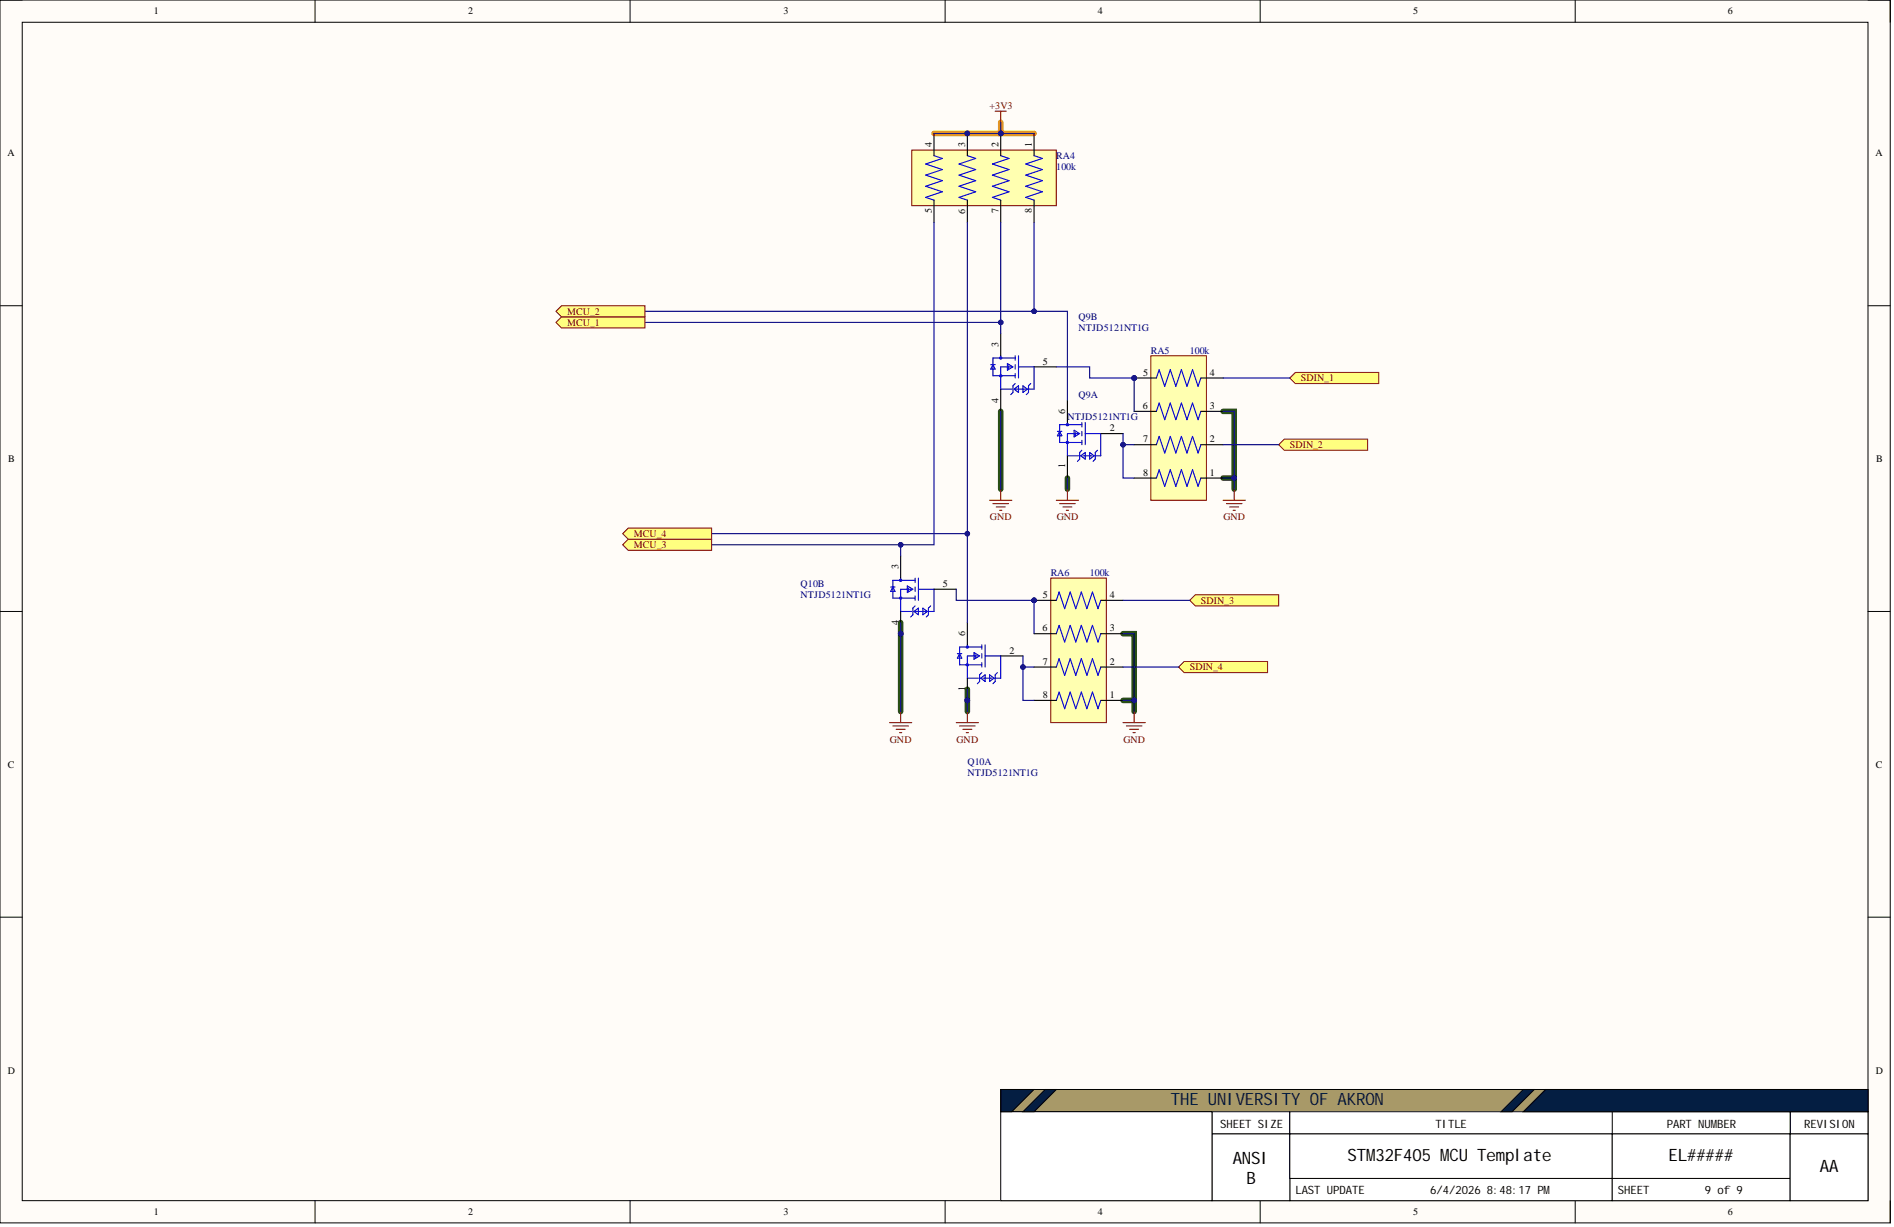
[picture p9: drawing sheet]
<svg xmlns="http://www.w3.org/2000/svg" width="431mm" height="279mm" viewBox="0 0 431 279" stroke-linecap="round" stroke-linejoin="round" font-family="sans-serif">
<defs><g id="words">
<text font-size="3.9" fill="#041e42" x="266.7" y="251.6">THE UNIVERSITY OF AKRON</text>
<g font-size="3.9">
<text x="280.8" y="265">ANSI</text>
<text x="283.9" y="269.5">B</text>
<text x="307" y="264.3">STM</text>
<text x="313.3" y="264.3">32F405 M</text>
<text x="330.2" y="264.3">CU Tem</text>
<text x="342.9" y="264.3">plate</text>
<text x="380.1" y="264.3">EL#####</text>
<text x="414.5" y="266.8">AA</text>
</g>
<g font-size="2.6">
<text x="277.9" y="256.8">SHEET SIZE</text>
<text x="327" y="256.8">TITLE</text>
<text x="379.7" y="256.8">PART NUM</text>
<text x="391.2" y="256.8">BER</text>
<text x="411" y="256.8">REVISION</text>
<text x="295.1" y="272">LAST UPDATE</text>
<text x="325.8" y="272">6/4/2026 8:48:17 PM</text>
<text x="368.5" y="272">SHEET</text>
<text x="388.4" y="272">9 of 9</text>
</g>
<g font-size="2.3">
<text x="35" y="3.3">1</text>
<text x="106.6" y="3.3">2</text>
<text x="178.5" y="3.3">3</text>
<text x="250.1" y="3.3">4</text>
<text x="321.9" y="3.3">5</text>
<text x="393.6" y="3.3">6</text>
<text x="1.7" y="35.6">A</text>
<text x="212.3" y="33.4" transform="rotate(-90 212.3 33.4)">4</text>
<text x="219.9" y="33.4" transform="rotate(-90 219.9 33.4)">3</text>
<text x="227.5" y="33.4" transform="rotate(-90 227.5 33.4)">2</text>
<text x="235.1" y="33.4" transform="rotate(-90 235.1 33.4)">1</text>
<text x="427.2" y="35.6">A</text>
<text x="212.3" y="48.6" transform="rotate(-90 212.3 48.6)">5</text>
<text x="219.9" y="48.7" transform="rotate(-90 219.9 48.7)">6</text>
<text x="227.5" y="48.6" transform="rotate(-90 227.5 48.6)">7</text>
<text x="235.1" y="48.6" transform="rotate(-90 235.1 48.6)">8</text>
<text x="227.5" y="79" transform="rotate(-90 227.5 79)">3</text>
<text x="237.6" y="83">5</text>
<text x="260.4" y="85.6">5</text>
<text x="275.6" y="85.6">4</text>
<text x="227.5" y="91.7" transform="rotate(-90 227.5 91.7)">4</text>
<text x="242.7" y="94.2" transform="rotate(-90 242.7 94.2)">6</text>
<text x="260.3" y="93.2">6</text>
<text x="275.6" y="93.2">3</text>
<text x="252.8" y="98.2">2</text>
<text x="260.4" y="100.8">7</text>
<text x="275.6" y="100.8">2</text>
<text x="1.9" y="105.2">B</text>
<text x="242.7" y="106.7" transform="rotate(-90 242.7 106.7)">1</text>
<text x="427.4" y="105.2">B</text>
<text x="260.4" y="108.4">8</text>
<text x="275.6" y="108.4">1</text>
<text x="204.7" y="129.6" transform="rotate(-90 204.7 129.6)">3</text>
<text x="214.8" y="133.7">5</text>
<text x="237.6" y="136.2">5</text>
<text x="252.8" y="136.2">4</text>
<text x="204.7" y="142.4" transform="rotate(-90 204.7 142.4)">4</text>
<text x="237.5" y="143.8">6</text>
<text x="252.8" y="143.8">3</text>
<text x="219.9" y="144.8" transform="rotate(-90 219.9 144.8)">6</text>
<text x="230" y="148.9">2</text>
<text x="237.6" y="151.4">7</text>
<text x="252.8" y="151.4">2</text>
<text x="219.9" y="157.3" transform="rotate(-90 219.9 157.3)">1</text>
<text x="237.6" y="159">8</text>
<text x="252.8" y="159">1</text>
<text x="1.8" y="174.8">C</text>
<text x="427.3" y="174.8">C</text>
<text x="1.8" y="244.5">D</text>
<text x="427.3" y="244.5">D</text>
<text x="35" y="276.7">1</text>
<text x="106.6" y="276.7">2</text>
<text x="178.5" y="276.7">3</text>
<text x="250.1" y="276.7">4</text>
<text x="321.9" y="276.7">5</text>
<text x="393.6" y="276.7">6</text>
</g>
<g font-size="2.3" fill="#800000">
<text x="225.4" y="24.8">+3V3</text>
<text x="129.2" y="71.6">MCU_2</text>
<text x="129.2" y="74.2">MCU_1</text>
<text x="296.3" y="86.8">SDIN_1</text>
<text x="293.8" y="102">SDIN_2</text>
<text x="225.5" y="118.5">GND</text>
<text x="240.7" y="118.5">GND</text>
<text x="278.7" y="118.5">GND</text>
<text x="144.4" y="124.8">MCU_3</text>
<text x="144.4" y="122.3">MCU_4</text>
<text x="273.6" y="137.5">SDIN_3</text>
<text x="271" y="152.7">SDIN_4</text>
<text x="202.7" y="169.1">GND</text>
<text x="217.9" y="169.1">GND</text>
<text x="255.9" y="169.1">GND</text>
</g>
<g font-size="2.3" fill="#000080">
<text x="240.6" y="38.7">100k</text>
<text x="240.6" y="36.2">RA4</text>
<text x="245.7" y="72.9">Q9B</text>
<text x="245.7" y="75.4">NTJD5121NT1G</text>
<text x="262.2" y="80.5">RA5</text>
<text x="271" y="80.5">100k</text>
<text x="243.2" y="95.7">NTJD5121NT1G</text>
<text x="245.7" y="90.6">Q9A</text>
<text x="239.4" y="131.1">RA6</text>
<text x="248.2" y="131.1">100k</text>
<text x="182.4" y="133.7">Q10B</text>
<text x="182.4" y="136.2">NTJD5121NT1G</text>
<text x="220.4" y="174.2">Q10A</text>
<text x="220.4" y="176.7">NTJD5121NT1G</text>
</g>
</g></defs>
<path d="M0 0h430.6v278.5h-430.6z" fill-rule="evenodd" fill="#fffcf8"/>
<path d="M0 0h430.6v278.5h-430.6z" fill="none" stroke="#000" stroke-width=".23"/>
<path d="M5.1 5.1h420.4v268.3h-420.4z" fill-rule="evenodd" fill="#fffcf8"/>
<g fill="none" stroke="#000" stroke-width=".23">
<path d="M0 0h5.1M5.1 5.1h420.4v268.3h-420.4zM71.8 0v5.1M143.5 0v5.1M215.3 0v5.1M287.1 0v5.1M358.8 0v5.1M425.5 0h5.1v5.1M0 69.6h5.1M425.5 69.6h5.1M0 139.2h5.1M425.5 139.2h5.1"/>
<path d="M0 208.9h5.1M425.5 208.9h5.1M71.8 273.4v5.1M143.5 273.4v5.1M215.3 273.4v5.1M287.1 273.4v5.1M358.8 273.4v5.1M430.6 273.4v5.1"/>
</g>
<path d="M228 93.7v17.7M278.6 93.7h2.6v17.7M243.2 108.9v2.5M278.6 108.9h2.6M205.2 141.8v20.2M220.4 157v5M255.8 144.3h2.6v17.7M255.8 159.5h2.6" fill="none" stroke="#274e13" stroke-width="1.3"/>
<path d="M212.8 30.4h15.2M228 27.9v2.5h7.6" fill="none" stroke="#f90" stroke-width="1.3"/>
<path d="M228 248.1h197.5v5.1h-197.5z" fill-rule="evenodd" fill="#a89968"/>
<path d="M228 248.1h197.5v5.1h-197.5z" fill="none" stroke="#000" stroke-width=".23"/>
<path d="M276.1 253.2h17.7v5h-17.7z" fill-rule="evenodd" fill="#fff"/>
<path d="M276.1 253.2h17.7v5h-17.7z" fill="none" stroke="#000" stroke-width=".23"/>
<path d="M407.8 253.2h17.7v5h-17.7z" fill-rule="evenodd" fill="#fff"/>
<path d="M407.8 253.2h17.7v5h-17.7z" fill="none" stroke="#000" stroke-width=".23"/>
<path d="M367.3 253.2h40.5v5h-40.5z" fill-rule="evenodd" fill="#fff"/>
<path d="M367.3 253.2h40.5v5h-40.5z" fill="none" stroke="#000" stroke-width=".23"/>
<path d="M293.8 253.2h73.5v5h-73.5z" fill-rule="evenodd" fill="#fff"/>
<path d="M293.8 253.2h73.5v5h-73.5z" fill="none" stroke="#000" stroke-width=".23"/>
<path d="M293.8 268.3h73.5v5.1h-73.5z" fill-rule="evenodd" fill="#fff"/>
<path d="M293.8 268.3h73.5v5.1h-73.5z" fill="none" stroke="#000" stroke-width=".23"/>
<path d="M367.3 268.3h40.5v5.1h-40.5z" fill-rule="evenodd" fill="#fff"/>
<path d="M367.3 268.3h40.5v5.1h-40.5z" fill="none" stroke="#000" stroke-width=".23"/>
<path d="M276.1 258.2h17.7v15.2h-17.7z" fill-rule="evenodd" fill="#fff"/>
<path d="M276.1 258.2h17.7v15.2h-17.7z" fill="none" stroke="#000" stroke-width=".23"/>
<path d="M293.8 258.2h73.5v10.1h-73.5z" fill-rule="evenodd" fill="#fff"/>
<path d="M293.8 258.2h73.5v10.1h-73.5z" fill="none" stroke="#000" stroke-width=".23"/>
<path d="M367.3 258.2h40.5v10.1h-40.5z" fill-rule="evenodd" fill="#fff"/>
<path d="M367.3 258.2h40.5v10.1h-40.5z" fill="none" stroke="#000" stroke-width=".23"/>
<path d="M407.8 258.2h17.7v15.2h-17.7z" fill-rule="evenodd" fill="#fff"/>
<path d="M407.8 258.2h17.7v15.2h-17.7z" fill="none" stroke="#000" stroke-width=".23"/>
<path d="M228 253.2h48.1v20.2h-48.1z" fill-rule="evenodd" fill="#fff"/>
<path d="M228 253.2h48.1v20.2h-48.1z" fill="none" stroke="#000" stroke-width=".23"/>
<path d="M347 253.2l5.1-5.1h73.4v5.1z" fill-rule="evenodd" fill="#041e42"/>
<path d="M347 253.2l5.1-5.1h73.4v5.1z" fill="none" stroke="#000" stroke-width=".23"/>
<path d="M341.9 253.2l5.1-5.1h2.5l-5 5.1z" fill-rule="evenodd" fill="#041e42"/>
<path d="M341.9 253.2l5.1-5.1h2.5l-5 5.1z" fill="none" stroke="#000" stroke-width=".23"/>
<path d="M228 248.1h7.6l-5.1 5.1h-2.5z" fill-rule="evenodd" fill="#041e42"/>
<path d="M228 248.1h7.6l-5.1 5.1h-2.5z" fill="none" stroke="#000" stroke-width=".23"/>
<path d="M233 253.2l5.1-5.1h2.5l-5 5.1z" fill-rule="evenodd" fill="#041e42"/>
<path d="M233 253.2l5.1-5.1h2.5l-5 5.1z" fill="none" stroke="#000" stroke-width=".23"/>
<circle cx="258.4" cy="86.1" r=".51" fill="#000080"/>
<circle cx="258.4" cy="86.1" r=".51" fill="none" stroke="#000080" stroke-width=".23"/>
<path d="M262.2 81h12.6v32.9h-12.6z" fill-rule="evenodd" fill="#ffffb0"/>
<path d="M262.2 81h12.6v32.9h-12.6z" fill="none" stroke="#800000" stroke-width=".23"/>
<path d="M263.4 86.1l.7-1.9 1.2 3.8 1.3-3.8 1.3 3.8 1.2-3.8 1.3 3.8 1.3-3.8 1.2 3.8 .7-1.9M263.4 93.7l.7-1.9 1.2 3.8 1.3-3.8 1.3 3.8 1.2-3.8 1.3 3.8 1.3-3.8 1.2 3.8 .7-1.9M263.4 108.9l.7-1.9 1.2 3.8 1.3-3.8 1.3 3.8 1.2-3.8 1.3 3.8 1.3-3.8 1.2 3.8 .7-1.9M263.4 101.3l.7-1.9 1.2 3.8 1.3-3.8 1.3 3.8 1.2-3.8 1.3 3.8 1.3-3.8 1.2 3.8 .7-1.9" fill="none" stroke="#00f" stroke-width=".25"/>
<path d="M258.4 93.7h5M258.4 86.1h5M273.6 93.7h5M273.6 86.1h5M258.4 108.9h5M258.4 101.3h5M273.6 108.9h5M273.6 101.3h5" fill="none" stroke="#000" stroke-width=".25"/>
<circle cx="258.4" cy="86.1" r=".51" fill="#000080"/>
<circle cx="258.4" cy="86.1" r=".51" fill="none" stroke="#000080" stroke-width=".23"/>
<g fill="none" stroke="#800000" stroke-width=".25">
<path d="M225.4 113.9h5.1M226.2 114.7h3.5M226.9 115.4h2.1M227.7 116.2h.5M228 111.4v2.5M240.6 113.9h5.1M241.4 114.7h3.5M242.1 115.4h2.1M242.9 116.2h.5M243.2 111.4v2.5M278.6 113.9h5.1M279.4 114.7h3.5"/>
<path d="M280.1 115.4h2.1M280.9 116.2h.5M281.2 111.4v2.5"/>
</g>
<circle cx="235.6" cy="136.7" r=".51" fill="#000080"/>
<circle cx="235.6" cy="136.7" r=".51" fill="none" stroke="#000080" stroke-width=".23"/>
<path d="M239.4 131.6h12.6v33h-12.6z" fill-rule="evenodd" fill="#ffffb0"/>
<path d="M239.4 131.6h12.6v33h-12.6z" fill="none" stroke="#800000" stroke-width=".23"/>
<path d="M240.6 136.7l.7-1.9 1.2 3.8 1.3-3.8 1.3 3.8 1.2-3.8 1.3 3.8 1.3-3.8 1.2 3.8 .7-1.9M240.6 159.5l.7-1.9 1.2 3.8 1.3-3.8 1.3 3.8 1.2-3.8 1.3 3.8 1.3-3.8 1.2 3.8 .7-1.9M240.6 151.9l.7-1.9 1.2 3.8 1.3-3.8 1.3 3.8 1.2-3.8 1.3 3.8 1.3-3.8 1.2 3.8 .7-1.9M240.6 144.3l.7-1.9 1.2 3.8 1.3-3.8 1.3 3.8 1.2-3.8 1.3 3.8 1.3-3.8 1.2 3.8 .7-1.9" fill="none" stroke="#00f" stroke-width=".25"/>
<path d="M235.6 136.7h5M250.8 136.7h5M235.6 159.5h5M235.6 151.9h5M235.6 144.3h5M250.8 159.5h5M250.8 151.9h5M250.8 144.3h5" fill="none" stroke="#000" stroke-width=".25"/>
<circle cx="235.6" cy="136.7" r=".51" fill="#000080"/>
<circle cx="235.6" cy="136.7" r=".51" fill="none" stroke="#000080" stroke-width=".23"/>
<g fill="none" stroke="#800000" stroke-width=".25">
<path d="M202.6 164.6h5.1M203.4 165.3h3.5M204.2 166.1h2M204.9 166.8h.5M205.2 162v2.6M217.8 164.6h5.1M218.6 165.3h3.5M219.3 166.1h2.1M220.1 166.8h.5M220.4 162v2.6M255.8 164.6h5.1M256.6 165.3h3.5"/>
<path d="M257.3 166.1h2.1M258.1 166.8h.5M258.4 162v2.6"/>
</g>
<circle cx="228" cy="30.4" r=".51" fill="#000080"/>
<circle cx="228" cy="30.4" r=".51" fill="none" stroke="#000080" stroke-width=".23"/>
<circle cx="220.4" cy="30.4" r=".51" fill="#000080"/>
<circle cx="220.4" cy="30.4" r=".51" fill="none" stroke="#000080" stroke-width=".23"/>
<path d="M207.7 34.2h32.9v12.6h-32.9z" fill-rule="evenodd" fill="#ffffb0"/>
<path d="M207.7 34.2h32.9v12.6h-32.9z" fill="none" stroke="#800000" stroke-width=".23"/>
<path d="M212.8 35.4l1.9 .7-3.8 1.2 3.8 1.3-3.8 1.3 3.8 1.2-3.8 1.3 3.8 1.3-3.8 1.2 1.9 .7M220.4 35.4l1.9 .7-3.8 1.2 3.8 1.3-3.8 1.3 3.8 1.2-3.8 1.3 3.8 1.3-3.8 1.2 1.9 .7M228 35.4l1.9 .7-3.8 1.2 3.8 1.3-3.8 1.3 3.8 1.2-3.8 1.3 3.8 1.3-3.8 1.2 1.9 .7M235.6 35.4l1.9 .7-3.8 1.2 3.8 1.3-3.8 1.3 3.8 1.2-3.8 1.3 3.8 1.3-3.8 1.2 1.9 .7" fill="none" stroke="#00f" stroke-width=".25"/>
<path d="M228 30.4v5M235.6 30.4v5" fill="none" stroke="#000" stroke-width=".25"/>
<circle cx="228" cy="30.4" r=".51" fill="#000080"/>
<circle cx="228" cy="30.4" r=".51" fill="none" stroke="#000080" stroke-width=".23"/>
<path d="M220.4 30.4v5" fill="none" stroke="#000" stroke-width=".25"/>
<circle cx="220.4" cy="30.4" r=".51" fill="#000080"/>
<circle cx="220.4" cy="30.4" r=".51" fill="none" stroke="#000080" stroke-width=".23"/>
<path d="M212.8 30.4v5M212.8 45.6v5M220.4 45.6v5M228 45.6v5M235.6 45.6v5" fill="none" stroke="#000" stroke-width=".25"/>
<path d="M226.7 25.3h2.5M228 25.3v2.6" fill="none" stroke="#800000" stroke-width=".25"/>
<path d="M293.8 86.1l1.3-1.3h19v2.5h-19z" fill-rule="evenodd" fill="#ffff80"/>
<path d="M293.8 86.1l1.3-1.3h19v2.5h-19z" fill="none" stroke="#800000" stroke-width=".23"/>
<path d="M291.3 101.3l1.2-1.3h19v2.5h-19z" fill-rule="evenodd" fill="#ffff80"/>
<path d="M291.3 101.3l1.2-1.3h19v2.5h-19z" fill="none" stroke="#800000" stroke-width=".23"/>
<path d="M271 136.7l1.3-1.3h19v2.6h-19z" fill-rule="evenodd" fill="#ffff80"/>
<path d="M271 136.7l1.3-1.3h19v2.6h-19z" fill="none" stroke="#800000" stroke-width=".23"/>
<path d="M268.5 151.9l1.3-1.3h18.9v2.6h-18.9z" fill-rule="evenodd" fill="#ffff80"/>
<path d="M268.5 151.9l1.3-1.3h18.9v2.6h-18.9z" fill="none" stroke="#800000" stroke-width=".23"/>
<g fill="none" stroke="#00f" stroke-width=".25">
<path d="M225.7 83h1M226.2 83l.5 1.1h-1zM228 81v.5M229.5 82.8l1.2 .7-1.2 .8zM229.7 83.3v.8M230.5 83.5h-2.5v5.1h2.5M231 88.6l1-.8v1.6zM231.3 81v1M231.3 83v1.1M231.3 85.1v1M231.3 81.5h-5.1v4.1h5.1M231.3 88.6h2.7"/>
<path d="M231.3 87.3l-.6 .5v1.6l-.5 .5M232 81v5.1M232 83.5h3.6v5.1h-1.3M233 87.8l1 .8-1 .8zM234.8 87.3l-.5 .5v1.6l-.5 .5M240.9 98.2h1M241.4 98.2l.5 1h-1zM243.2 96.2v.5M244.7 98l1.2 .7-1.2 .8zM244.9 98.5v.7M245.7 98.7h-2.5v5.1h2.5M246.4 96.2v1"/>
<path d="M246.4 98.2v1M246.4 96.7h-5v4.1h5M247.2 96.2v5.1M247.2 98.7h3.6v5.1h-1.3M246.2 103.8l1-.8v1.6zM246.4 100.3v1M246.4 102.5l-.5 .5v1.6l-.5 .5M246.7 103.8h2M248.2 103l1 .8-1 .8zM250 102.5l-.5 .5v1.6l-.5 .5"/>
<circle cx="228" cy="85.6" r=".25"/>
<circle cx="228" cy="81.5" r=".25"/>
<circle cx="243.2" cy="96.7" r=".25"/>
<circle cx="243.2" cy="100.8" r=".25"/>
</g>
<path d="M228 76v5M228 88.6v5.1M235.6 83.5h5M243.2 91.1v5.1M250.8 98.7h5M243.2 103.8v5.1" fill="none" stroke="#000" stroke-width=".25"/>
<circle cx="205.2" cy="144.3" r=".51" fill="#000080"/>
<circle cx="205.2" cy="144.3" r=".51" fill="none" stroke="#000080" stroke-width=".23"/>
<g fill="none" stroke="#00f" stroke-width=".25">
<path d="M202.9 133.7h1M203.4 133.7l.5 1h-1zM205.2 131.6v.5M206.7 133.4l1.2 .8-1.2 .7zM206.9 133.9v.8M207.7 134.2h-2.5v5h2.5M208.2 139.2l1-.7v1.5zM208.5 131.6v1.1M208.5 133.7v1M208.5 135.7v1M208.5 132.1h-5.1v4.1h5.1M208.5 139.2h2.7"/>
<path d="M208.5 138l-.6 .5v1.5l-.5 .5M209.2 131.6v5.1M209.2 134.2h3.6v5h-1.3M210.2 138.5l1 .7-1 .8zM212 138l-.5 .5v1.5l-.5 .5"/>
<circle cx="205.2" cy="136.2" r=".25"/>
<circle cx="205.2" cy="132.1" r=".25"/>
</g>
<path d="M205.2 139.2v5.1M212.8 134.2h5" fill="none" stroke="#000" stroke-width=".25"/>
<circle cx="205.2" cy="144.3" r=".51" fill="#000080"/>
<circle cx="205.2" cy="144.3" r=".51" fill="none" stroke="#000080" stroke-width=".23"/>
<path d="M205.2 126.6v5" fill="none" stroke="#000" stroke-width=".25"/>
<circle cx="220.4" cy="159.5" r=".51" fill="#000080"/>
<circle cx="220.4" cy="159.5" r=".51" fill="none" stroke="#000080" stroke-width=".23"/>
<g fill="none" stroke="#00f" stroke-width=".25">
<path d="M218.1 148.9h1M218.6 148.9l.5 1h-1zM220.4 146.8v.5M221.9 148.6l1.2 .8-1.2 .7zM222.1 149.1v.8M222.9 149.4h-2.5v5h2.5M223.4 154.4l1-.7v1.5zM223.7 146.8v1M223.7 148.9v1M223.7 150.9v1M223.7 147.3h-5.1v4.1h5.1M223.7 153.2l-.6 .5v1.5l-.5 .5"/>
<path d="M223.9 154.4h2M224.4 146.8v5.1M224.4 149.4h3.6v5h-1.3M225.4 153.7l1 .7-1 .8zM227.2 153.2l-.5 .5v1.5l-.5 .5"/>
<circle cx="220.4" cy="151.4" r=".25"/>
<circle cx="220.4" cy="147.3" r=".25"/>
</g>
<path d="M220.4 154.4v5.1M228 149.4h5" fill="none" stroke="#000" stroke-width=".25"/>
<circle cx="220.4" cy="159.5" r=".51" fill="#000080"/>
<circle cx="220.4" cy="159.5" r=".51" fill="none" stroke="#000080" stroke-width=".23"/>
<path d="M220.4 141.8v5" fill="none" stroke="#000" stroke-width=".25"/>
<path d="M258.4 86.1v7.6" fill="none" stroke="#000080" stroke-width=".25"/>
<circle cx="258.4" cy="86.1" r=".51" fill="#000080"/>
<circle cx="258.4" cy="86.1" r=".51" fill="none" stroke="#000080" stroke-width=".23"/>
<path d="M258.4 101.3h-2.6v7.6h2.6" fill="none" stroke="#000080" stroke-width=".25"/>
<circle cx="255.8" cy="101.3" r=".51" fill="#000080"/>
<circle cx="255.8" cy="101.3" r=".51" fill="none" stroke="#000080" stroke-width=".23"/>
<path d="M278.6 108.9h2.6" fill="none" stroke="#000080" stroke-width=".25"/>
<circle cx="281.2" cy="108.9" r=".51" fill="#000080"/>
<circle cx="281.2" cy="108.9" r=".51" fill="none" stroke="#000080" stroke-width=".23"/>
<path d="M228 93.7v17.7M278.6 93.7h2.6v17.7M278.6 86.1h15.2M243.2 108.9v2.5M278.6 101.3h12.7" fill="none" stroke="#000080" stroke-width=".25"/>
<circle cx="281.2" cy="108.9" r=".51" fill="#000080"/>
<circle cx="281.2" cy="108.9" r=".51" fill="none" stroke="#000080" stroke-width=".23"/>
<path d="M146.9 70.9h96.3v20.2" fill="none" stroke="#000080" stroke-width=".25"/>
<circle cx="235.6" cy="70.9" r=".51" fill="#000080"/>
<circle cx="235.6" cy="70.9" r=".51" fill="none" stroke="#000080" stroke-width=".23"/>
<path d="M235.6 136.7v7.6" fill="none" stroke="#000080" stroke-width=".25"/>
<circle cx="235.6" cy="136.7" r=".51" fill="#000080"/>
<circle cx="235.6" cy="136.7" r=".51" fill="none" stroke="#000080" stroke-width=".23"/>
<path d="M235.6 151.9h-2.6v7.6h2.6" fill="none" stroke="#000080" stroke-width=".25"/>
<circle cx="233" cy="151.9" r=".51" fill="#000080"/>
<circle cx="233" cy="151.9" r=".51" fill="none" stroke="#000080" stroke-width=".23"/>
<path d="M255.8 159.5h2.6" fill="none" stroke="#000080" stroke-width=".25"/>
<circle cx="258.4" cy="159.5" r=".51" fill="#000080"/>
<circle cx="258.4" cy="159.5" r=".51" fill="none" stroke="#000080" stroke-width=".23"/>
<path d="M220.4 157v5" fill="none" stroke="#000080" stroke-width=".25"/>
<circle cx="220.4" cy="159.5" r=".51" fill="#000080"/>
<circle cx="220.4" cy="159.5" r=".51" fill="none" stroke="#000080" stroke-width=".23"/>
<path d="M255.8 136.7h15.2M205.2 141.8v20.2M255.8 151.9h12.7" fill="none" stroke="#000080" stroke-width=".25"/>
<circle cx="205.2" cy="144.3" r=".51" fill="#000080"/>
<circle cx="205.2" cy="144.3" r=".51" fill="none" stroke="#000080" stroke-width=".23"/>
<path d="M255.8 144.3h2.6v17.7" fill="none" stroke="#000080" stroke-width=".25"/>
<circle cx="258.4" cy="159.5" r=".51" fill="#000080"/>
<circle cx="258.4" cy="159.5" r=".51" fill="none" stroke="#000080" stroke-width=".23"/>
<path d="M146.9 73.4h81.1" fill="none" stroke="#000080" stroke-width=".25"/>
<circle cx="228" cy="73.4" r=".51" fill="#000080"/>
<circle cx="228" cy="73.4" r=".51" fill="none" stroke="#000080" stroke-width=".23"/>
<path d="M228 27.9v2.5h7.6" fill="none" stroke="#000080" stroke-width=".25"/>
<circle cx="228" cy="30.4" r=".51" fill="#000080"/>
<circle cx="228" cy="30.4" r=".51" fill="none" stroke="#000080" stroke-width=".23"/>
<path d="M212.8 30.4h15.2" fill="none" stroke="#000080" stroke-width=".25"/>
<circle cx="220.4" cy="30.4" r=".51" fill="#000080"/>
<circle cx="220.4" cy="30.4" r=".51" fill="none" stroke="#000080" stroke-width=".23"/>
<circle cx="228" cy="30.4" r=".51" fill="#000080"/>
<circle cx="228" cy="30.4" r=".51" fill="none" stroke="#000080" stroke-width=".23"/>
<path d="M228 50.6v25.4" fill="none" stroke="#000080" stroke-width=".25"/>
<circle cx="228" cy="73.4" r=".51" fill="#000080"/>
<circle cx="228" cy="73.4" r=".51" fill="none" stroke="#000080" stroke-width=".23"/>
<path d="M235.6 50.6v20.3" fill="none" stroke="#000080" stroke-width=".25"/>
<circle cx="235.6" cy="70.9" r=".51" fill="#000080"/>
<circle cx="235.6" cy="70.9" r=".51" fill="none" stroke="#000080" stroke-width=".23"/>
<path d="M220.4 50.6v91.2" fill="none" stroke="#000080" stroke-width=".25"/>
<circle cx="220.4" cy="121.5" r=".51" fill="#000080"/>
<circle cx="220.4" cy="121.5" r=".51" fill="none" stroke="#000080" stroke-width=".23"/>
<path d="M212.8 50.6v73.4h-7.6v2.6" fill="none" stroke="#000080" stroke-width=".25"/>
<circle cx="205.2" cy="124" r=".51" fill="#000080"/>
<circle cx="205.2" cy="124" r=".51" fill="none" stroke="#000080" stroke-width=".23"/>
<path d="M162.1 124h43.1" fill="none" stroke="#000080" stroke-width=".25"/>
<circle cx="205.2" cy="124" r=".51" fill="#000080"/>
<circle cx="205.2" cy="124" r=".51" fill="none" stroke="#000080" stroke-width=".23"/>
<path d="M162.1 121.5h58.3" fill="none" stroke="#000080" stroke-width=".25"/>
<circle cx="220.4" cy="121.5" r=".51" fill="#000080"/>
<circle cx="220.4" cy="121.5" r=".51" fill="none" stroke="#000080" stroke-width=".23"/>
<path d="M240.6 83.5h7.6v2.6h10.2" fill="none" stroke="#000080" stroke-width=".25"/>
<circle cx="258.4" cy="86.1" r=".51" fill="#000080"/>
<circle cx="258.4" cy="86.1" r=".51" fill="none" stroke="#000080" stroke-width=".23"/>
<path d="M255.8 98.7v2.6" fill="none" stroke="#000080" stroke-width=".25"/>
<circle cx="255.8" cy="101.3" r=".51" fill="#000080"/>
<circle cx="255.8" cy="101.3" r=".51" fill="none" stroke="#000080" stroke-width=".23"/>
<path d="M217.8 134.2v2.5h17.8" fill="none" stroke="#000080" stroke-width=".25"/>
<circle cx="235.6" cy="136.7" r=".51" fill="#000080"/>
<circle cx="235.6" cy="136.7" r=".51" fill="none" stroke="#000080" stroke-width=".23"/>
<path d="M233 149.4v2.5" fill="none" stroke="#000080" stroke-width=".25"/>
<circle cx="233" cy="151.9" r=".51" fill="#000080"/>
<circle cx="233" cy="151.9" r=".51" fill="none" stroke="#000080" stroke-width=".23"/>
<path d="M126.6 73.4l1.3-1.2h19v2.5h-19z" fill-rule="evenodd" fill="#ffff80"/>
<path d="M126.6 73.4l1.3-1.2h19v2.5h-19z" fill="none" stroke="#800000" stroke-width=".23"/>
<path d="M126.6 70.9l1.3-1.3h19v2.6h-19z" fill-rule="evenodd" fill="#ffff80"/>
<path d="M126.6 70.9l1.3-1.3h19v2.6h-19z" fill="none" stroke="#800000" stroke-width=".23"/>
<path d="M141.8 124l1.3-1.2h19v2.5h-19z" fill-rule="evenodd" fill="#ffff80"/>
<path d="M141.8 124l1.3-1.2h19v2.5h-19z" fill="none" stroke="#800000" stroke-width=".23"/>
<path d="M141.8 121.5l1.3-1.2h19v2.5h-19z" fill-rule="evenodd" fill="#ffff80"/>
<path d="M141.8 121.5l1.3-1.2h19v2.5h-19z" fill="none" stroke="#800000" stroke-width=".23"/>
<use href="#words"/>
</svg>
